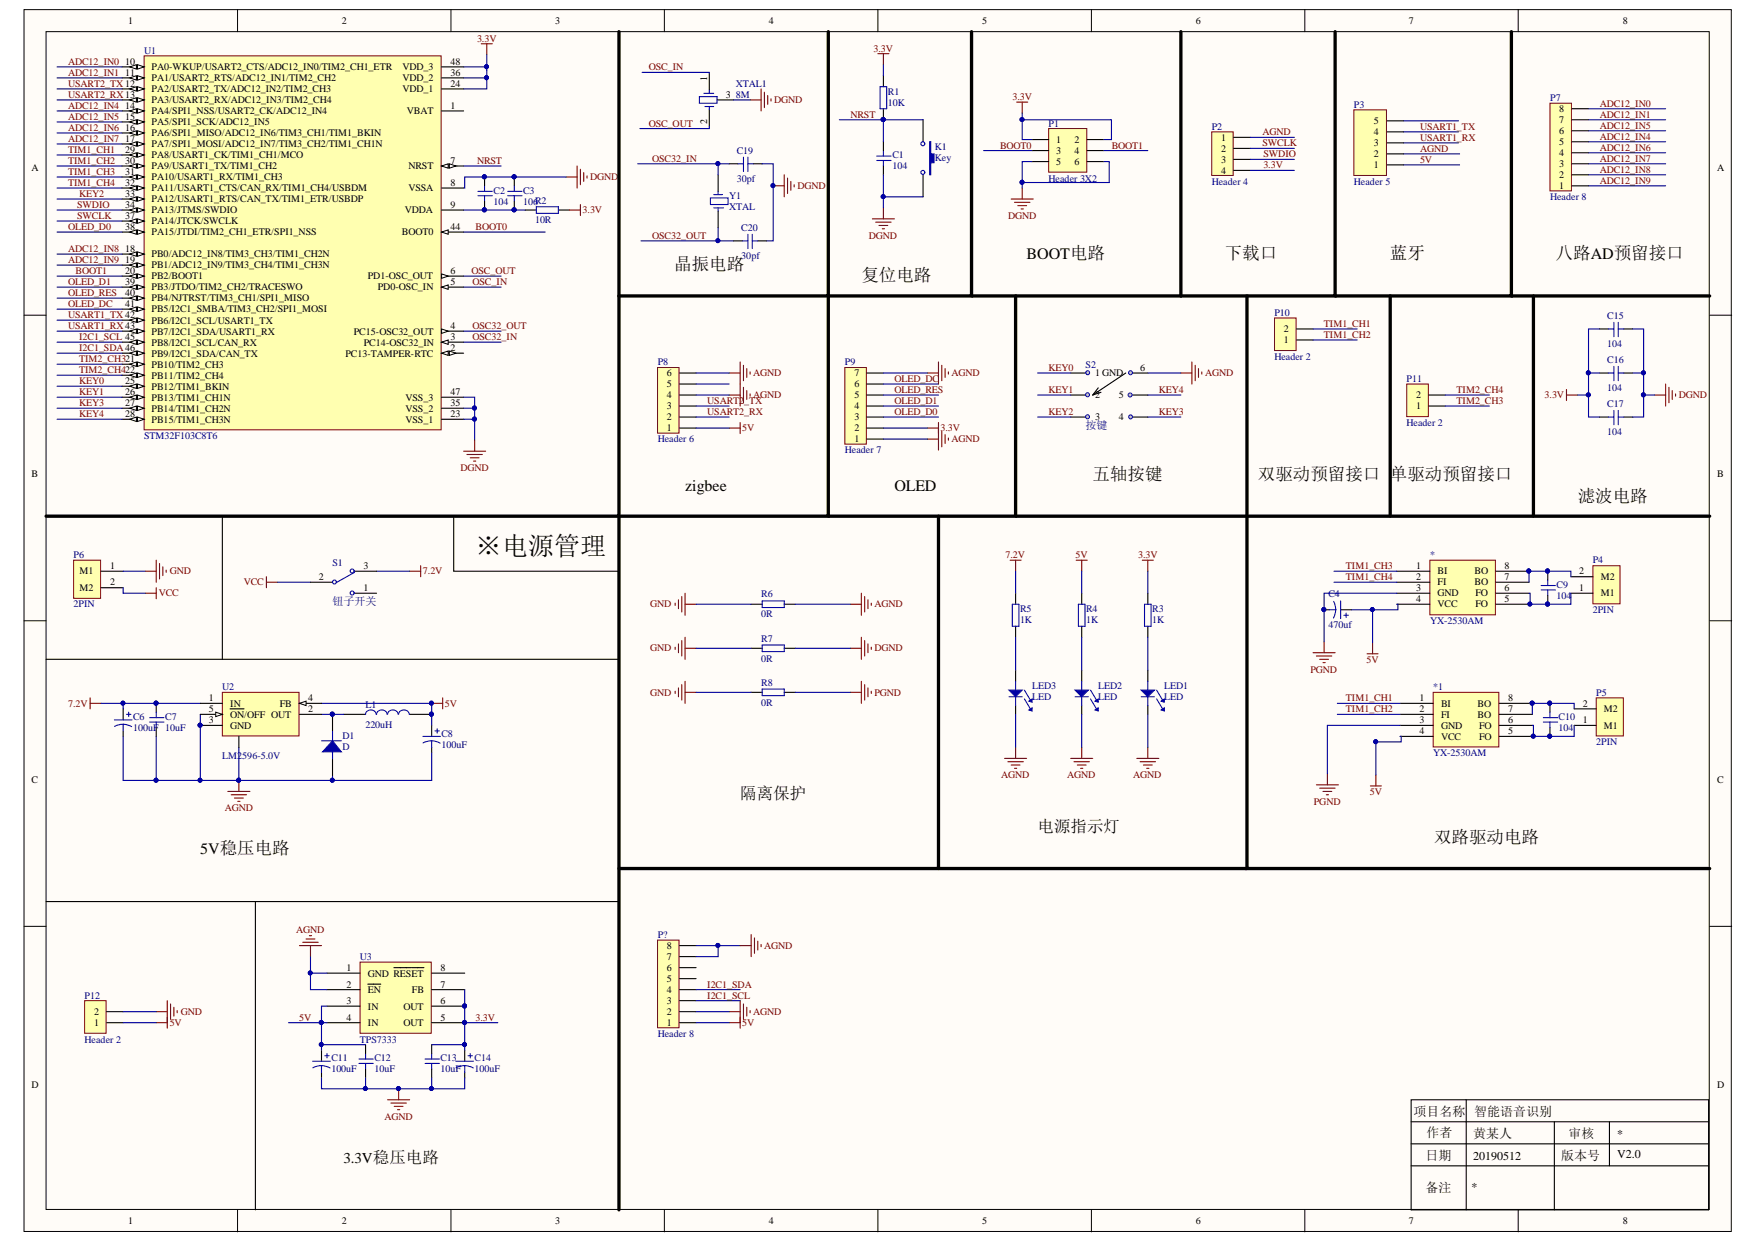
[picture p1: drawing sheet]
<svg xmlns="http://www.w3.org/2000/svg" width="297mm" height="210mm" viewBox="0 0 297 210" stroke-linecap="round" stroke-linejoin="round" font-family="sans-serif">
<defs><g id="words">
<text font-size="4.4" x="80.3" y="93.7">※电源管理</text>
<g font-size="3">
<text x="113.9" y="45.6">晶振电路</text>
<text x="145.5" y="47.5">复位电路</text>
<text x="206.9" y="43.8">下载口</text>
<text x="234.9" y="43.8">蓝牙</text>
<text x="262.8" y="43.8">八路AD预留接口</text>
<text x="184.6" y="81">五轴按键</text>
<text x="212.5" y="81">双驱动预留接口 单驱动预留接口</text>
<text x="266.6" y="84.8">滤波电路</text>
<text x="242.3" y="142.4">双路驱动电路</text>
</g>
<g font-size="2.8">
<text x="125.1" y="134.9">隔离保护</text>
<text x="175.3" y="140.5">电源指示灯</text>
</g>
<g font-size="2.7">
<text x="173.5" y="43.8">BOOT电路</text>
<text x="115.8" y="82.9">zigbee</text>
<text x="151.1" y="82.9">OLED</text>
<text x="33.8" y="144.2">5V稳压电路</text>
</g>
<text font-size="2.5" x="58" y="196.4">3.3V稳压电路</text>
<g font-size="2.2">
<text x="238.8" y="188.4">项目名称</text>
<text x="241" y="192">作者</text>
<text x="249.1" y="188.4">智能语音识别</text>
<text x="240.9" y="195.9">日期</text>
<text x="248.9" y="192.1">黄某人</text>
<text x="263.8" y="195.9">版本号</text>
<text x="265" y="192.1">审核</text>
<text x="240.9" y="201.3">备注</text>
</g>
<g font-size="2">
<text x="248.9" y="195.9">20190512</text>
<text x="273.3" y="192.1">*</text>
<text x="273.3" y="195.5">V2.0</text>
<text x="248.6" y="201.1">*</text>
</g>
<g font-size="1.9" fill="#000080">
<text x="183.4" y="72.5">按键</text>
<text x="56.2" y="102.2">钮子开关</text>
</g>
<g font-size="1.7">
<text x="21.7" y="4.1">1</text>
<text x="57.8" y="4.1">2</text>
<text x="93.8" y="4.1">3</text>
<text x="129.9" y="4.1">4</text>
<text x="165.9" y="4.1">5</text>
<text x="202" y="4.1">6</text>
<text x="238.1" y="4.1">7</text>
<text x="274.2" y="4.1">8</text>
<text x="21.1" y="10.9">10</text>
<text x="25.6" y="11.8">PA0-WKUP/USART2_CTS/ADC12_IN0/TIM2_CH1_ETR</text>
<text x="68" y="11.8">VDD_3</text>
<text x="76.1" y="10.9">48</text>
<text x="21.1" y="12.8">11</text>
<text x="25.6" y="13.7">PA1/USART2_RTS/ADC12_IN1/TIM2_CH2</text>
<text x="25.6" y="15.6">PA2/USART2_TX/ADC12_IN2/TIM2_CH3</text>
<text x="25.6" y="17.4">PA3/USART2_RX/ADC12_IN3/TIM2_CH4</text>
<text x="68" y="15.6">VDD_1</text>
<text x="68" y="13.7">VDD_2</text>
<text x="76.1" y="14.6">24</text>
<text x="76.1" y="12.8">36</text>
<text x="119.5" y="13.7" transform="rotate(-90 119.5 13.7)">1</text>
<text x="122.6" y="16.5">3</text>
<text x="21.1" y="18.3">14</text>
<text x="21.1" y="20.2">15</text>
<text x="21.1" y="22.1">16</text>
<text x="21.1" y="23.9">17</text>
<text x="25.6" y="19.3">PA4/SPI1_NSS/USART2_CK/ADC12_IN4</text>
<text x="25.6" y="21.1">PA5/SPI1_SCK/ADC12_IN5</text>
<text x="25.6" y="23">PA6/SPI1_MISO/ADC12_IN6/TIM3_CH1/TIM1_BKIN</text>
<text x="68.8" y="19.3">VBAT</text>
<text x="76.1" y="18.3">1</text>
<text x="119.5" y="20.9" transform="rotate(-90 119.5 20.9)">2</text>
<text x="206.4" y="23.7">1</text>
<text x="232.1" y="22.8">4</text>
<text x="232.1" y="21">5</text>
<text x="263.4" y="22.6">6</text>
<text x="263.4" y="20.8">7</text>
<text x="263.4" y="18.9">8</text>
<text x="5.3" y="28.9">A</text>
<text x="21.1" y="25.8">29</text>
<text x="21.1" y="27.6">30</text>
<text x="21.1" y="29.5">31</text>
<text x="25.6" y="24.8">PA7/SPI1_MOSI/ADC12_IN7/TIM3_CH2/TIM1_CH1N</text>
<text x="25.6" y="26.7">PA8/USART1_CK/TIM1_CH1/MCO</text>
<text x="25.6" y="28.6">PA9/USART1_TX/TIM1_CH2</text>
<text x="69" y="28.6">NRST</text>
<text x="76.1" y="27.6">7</text>
<text x="178.4" y="24.2">1</text>
<text x="178.4" y="26">3</text>
<text x="178.4" y="27.9">5</text>
<text x="181.6" y="24.2">2</text>
<text x="181.6" y="26">4</text>
<text x="181.6" y="27.9">6</text>
<text x="206.4" y="25.6">2</text>
<text x="206.4" y="27.5">3</text>
<text x="206.4" y="29.3">4</text>
<text x="232.1" y="28.4">1</text>
<text x="232.1" y="26.5">2</text>
<text x="232.1" y="24.7">3</text>
<text x="263.4" y="28.2">3</text>
<text x="263.4" y="26.4">4</text>
<text x="263.4" y="24.5">5</text>
<text x="290.2" y="28.9">A</text>
<text x="21.1" y="31.4">32</text>
<text x="21.1" y="33.2">33</text>
<text x="21.1" y="35.1">34</text>
<text x="25.6" y="30.4">PA10/USART1_RX/TIM1_CH3</text>
<text x="25.6" y="32.3">PA11/USART1_CTS/CAN_RX/TIM1_CH4/USBDM</text>
<text x="25.6" y="34.1">PA12/USART1_RTS/CAN_TX/TIM1_ETR/USBDP</text>
<text x="25.6" y="36">PA13/JTMS/SWDIO</text>
<text x="68.4" y="36">VDDA</text>
<text x="69" y="32.3">VSSA</text>
<text x="76.1" y="31.4">8</text>
<text x="76.1" y="35.1">9</text>
<text x="263.4" y="31.9">1</text>
<text x="263.4" y="30.1">2</text>
<text x="21.1" y="36.9">37</text>
<text x="21.1" y="38.8">38</text>
<text x="25.6" y="37.9">PA14/JTCK/SWCLK</text>
<text x="25.6" y="39.7">PA15/JTDI/TIM2_CH1_ETR/SPI1_NSS</text>
<text x="67.9" y="39.7">BOOT0</text>
<text x="76.1" y="38.8">44</text>
<text x="21.1" y="42.5">18</text>
<text x="21.1" y="44.4">19</text>
<text x="21.1" y="46.2">20</text>
<text x="25.6" y="43.4">PB0/ADC12_IN8/TIM3_CH3/TIM1_CH2N</text>
<text x="25.6" y="45.3">PB1/ADC12_IN9/TIM3_CH4/TIM1_CH3N</text>
<text x="25.6" y="47.2">PB2/BOOT1</text>
<text x="62.2" y="47.2">PD1-OSC_OUT</text>
<text x="76.1" y="46.2">6</text>
<text x="21.1" y="48.1">39</text>
<text x="21.1" y="49.9">40</text>
<text x="21.1" y="51.8">41</text>
<text x="25.6" y="49">PB3/JTDO/TIM2_CH2/TRACESWO</text>
<text x="25.6" y="50.9">PB4/NJTRST/TIM3_CH1/SPI1_MISO</text>
<text x="25.6" y="52.7">PB5/I2C1_SMBA/TIM3_CH2/SPI1_MOSI</text>
<text x="63.9" y="49">PD0-OSC_IN</text>
<text x="76.1" y="48.1">5</text>
<text x="25.6" y="54.7">PB6/I2C1_SCL/USART1_TX</text>
<text x="25.6" y="56.5">PB7/I2C1_SDA/USART1_RX</text>
<text x="25.6" y="58.4">PB8/I2C1_SCL/CAN_RX</text>
<text x="59.8" y="56.5">PC15-OSC32_OUT</text>
<text x="61.5" y="58.4">PC14-OSC32_IN</text>
<text x="76.1" y="59.3">2</text>
<text x="76.1" y="57.5">3</text>
<text x="76.1" y="55.6">4</text>
<text x="216.9" y="58">1</text>
<text x="216.9" y="56.1">2</text>
<text x="21.1" y="64.9">25</text>
<text x="25.6" y="62.1">PB10/TIM2_CH3</text>
<text x="25.6" y="64">PB11/TIM2_CH4</text>
<text x="25.6" y="65.8">PB12/TIM1_BKIN</text>
<text x="25.6" y="60.2">PB9/I2C1_SDA/CAN_TX</text>
<text x="58.4" y="60.2">PC13-TAMPER-RTC</text>
<text x="112.6" y="65.4">5</text>
<text x="112.6" y="63.5">6</text>
<text x="144.4" y="65.4">6</text>
<text x="144.4" y="63.5">7</text>
<text x="185" y="63.5">1 GND</text>
<text x="192.7" y="62.6">6</text>
<text x="21.1" y="66.8">26</text>
<text x="21.1" y="68.6">27</text>
<text x="21.1" y="70.5">28</text>
<text x="25.6" y="67.7">PB13/TIM1_CH1N</text>
<text x="25.6" y="69.5">PB14/TIM1_CH2N</text>
<text x="25.6" y="71.4">PB15/TIM1_CH3N</text>
<text x="68.5" y="71.4">VSS_1</text>
<text x="68.5" y="69.5">VSS_2</text>
<text x="68.5" y="67.7">VSS_3</text>
<text x="76.1" y="70.5">23</text>
<text x="76.1" y="68.6">35</text>
<text x="76.1" y="66.8">47</text>
<text x="112.6" y="71">2</text>
<text x="112.6" y="69.1">3</text>
<text x="112.6" y="67.3">4</text>
<text x="144.4" y="71">3</text>
<text x="144.4" y="69.1">4</text>
<text x="144.4" y="67.3">5</text>
<text x="185" y="67.3">2</text>
<text x="185" y="71">3</text>
<text x="189" y="71">4</text>
<text x="189" y="67.3">5</text>
<text x="239.3" y="69.1">1</text>
<text x="239.3" y="67.3">2</text>
<text x="112.6" y="72.8">1</text>
<text x="144.4" y="74.7">1</text>
<text x="144.4" y="72.8">2</text>
<text x="5.3" y="80.5">B</text>
<text x="290.2" y="80.5">B</text>
<text x="13.4" y="97">M1</text>
<text x="13.4" y="99.8">M2</text>
<text x="18.6" y="96.1">1</text>
<text x="18.6" y="98.9">2</text>
<text x="53.9" y="97.9">2</text>
<text x="61.4" y="96.1">3</text>
<text x="61.4" y="99.8">1</text>
<text x="239.3" y="96.1">1</text>
<text x="239.3" y="97.9">2</text>
<text x="239.3" y="99.8">3</text>
<text x="239.3" y="101.7">4</text>
<text x="242.9" y="97">BI</text>
<text x="242.9" y="98.9">FI</text>
<text x="242.9" y="100.7">GND</text>
<text x="249.1" y="98.9">BO</text>
<text x="249.1" y="97">BO</text>
<text x="249.3" y="100.7">FO</text>
<text x="254.2" y="101.7">5</text>
<text x="254.2" y="99.8">6</text>
<text x="254.2" y="97.9">7</text>
<text x="254.2" y="96.1">8</text>
<text x="266.8" y="99.8">1</text>
<text x="266.8" y="97">2</text>
<text x="270.5" y="100.7">M1</text>
<text x="270.5" y="97.9">M2</text>
<text x="242.9" y="102.6">VCC</text>
<text x="249.3" y="102.6">FO</text>
<text x="35.3" y="118.4">1</text>
<text x="38.9" y="119.3">IN</text>
<text x="47.3" y="119.3">FB</text>
<text x="52.1" y="118.4">4</text>
<text x="239.8" y="118.4">1</text>
<text x="243.5" y="119.3">BI</text>
<text x="249.7" y="119.3">BO</text>
<text x="254.8" y="118.4">8</text>
<text x="267.4" y="119.3">2</text>
<text x="35.3" y="120.2">5</text>
<text x="35.3" y="122.1">3</text>
<text x="38.9" y="121.2">ON/OFF OUT</text>
<text x="38.9" y="123">GND</text>
<text x="52.1" y="120.2">2</text>
<text x="239.8" y="120.2">2</text>
<text x="239.8" y="122.1">3</text>
<text x="239.8" y="124">4</text>
<text x="243.5" y="121.2">FI</text>
<text x="243.5" y="123">GND</text>
<text x="243.5" y="124.9">VCC</text>
<text x="249.7" y="121.2">BO</text>
<text x="249.9" y="124.9">FO</text>
<text x="249.9" y="123">FO</text>
<text x="254.8" y="124">5</text>
<text x="254.8" y="122.1">6</text>
<text x="254.8" y="120.2">7</text>
<text x="267.4" y="122.1">1</text>
<text x="271" y="123">M1</text>
<text x="271" y="120.2">M2</text>
<text x="5.3" y="132.2">C</text>
<text x="290.2" y="132.2">C</text>
<text x="112.6" y="160.3">8</text>
<text x="58.5" y="164">1</text>
<text x="58.5" y="166.8">2</text>
<text x="62.2" y="164.9">GND RESET</text>
<text x="62.2" y="167.7">EN</text>
<text x="69.6" y="167.7">FB</text>
<text x="74.4" y="166.8">7</text>
<text x="74.4" y="164">8</text>
<text x="112.6" y="167.7">4</text>
<text x="112.6" y="165.9">5</text>
<text x="112.6" y="164">6</text>
<text x="112.6" y="162.1">7</text>
<text x="15.9" y="173.3">1</text>
<text x="15.9" y="171.4">2</text>
<text x="58.5" y="169.6">3</text>
<text x="58.5" y="172.4">4</text>
<text x="62.2" y="170.5">IN</text>
<text x="62.2" y="173.3">IN</text>
<text x="68.2" y="173.3">OUT</text>
<text x="68.2" y="170.5">OUT</text>
<text x="74.4" y="172.4">5</text>
<text x="74.4" y="169.6">6</text>
<text x="112.6" y="173.3">1</text>
<text x="112.6" y="171.4">2</text>
<text x="112.6" y="169.6">3</text>
<text x="5.3" y="183.7">D</text>
<text x="290.2" y="183.7">D</text>
<text x="21.7" y="206.8">1</text>
<text x="57.8" y="206.8">2</text>
<text x="93.8" y="206.8">3</text>
<text x="129.9" y="206.8">4</text>
<text x="165.9" y="206.8">5</text>
<text x="202" y="206.8">6</text>
<text x="238.1" y="206.8">7</text>
<text x="274.2" y="206.8">8</text>
</g>
<g font-size="1.7" fill="#800000">
<text x="11.5" y="10.9">ADC12_IN0</text>
<text x="80.6" y="7">3.3V</text>
<text x="109.6" y="11.8">OSC_IN</text>
<text x="147.6" y="8.7">3.3V</text>
<text x="11.5" y="14.6">USART2_TX 12</text>
<text x="11.5" y="16.5">USART2_RX13</text>
<text x="11.5" y="12.8">ADC12_IN1</text>
<text x="130.8" y="17.4">DGND</text>
<text x="171.1" y="16.9">3.3V</text>
<text x="11.5" y="18.3">ADC12_IN4</text>
<text x="11.5" y="20.2">ADC12_IN5</text>
<text x="11.5" y="22.1">ADC12_IN6</text>
<text x="11.5" y="23.9">ADC12_IN7</text>
<text x="109.6" y="21.4">OSC_OUT</text>
<text x="143.7" y="19.9">NRST</text>
<text x="213.3" y="22.8">AGND</text>
<text x="239.9" y="23.7">USART1_RX</text>
<text x="239.9" y="21.9">USART1_TX</text>
<text x="270.3" y="18">ADC12_IN0</text>
<text x="270.3" y="19.9">ADC12_IN1</text>
<text x="270.3" y="23.6">ADC12_IN4</text>
<text x="270.3" y="21.7">ADC12_IN5</text>
<text x="11.5" y="25.8">TIM1_CH1</text>
<text x="11.5" y="27.6">TIM1_CH2</text>
<text x="11.5" y="29.5">TIM1_CH3</text>
<text x="80.6" y="27.6">NRST</text>
<text x="110.2" y="27.3">OSC32_IN</text>
<text x="169" y="25.1">BOOT0</text>
<text x="187.8" y="25.1">BOOT1</text>
<text x="213.3" y="24.7">SWCLK</text>
<text x="213.5" y="28.4">3.3V</text>
<text x="213.5" y="26.5">SWDIO</text>
<text x="239.9" y="27.5">5V</text>
<text x="239.9" y="25.6">AGND</text>
<text x="270.3" y="25.4">ADC12_IN6</text>
<text x="270.3" y="27.3">ADC12_IN7</text>
<text x="270.3" y="29.2">ADC12_IN8</text>
<text x="11.5" y="31.4">TIM1_CH4</text>
<text x="13" y="35.1">SWDIO</text>
<text x="13.4" y="33.2">KEY2</text>
<text x="98.4" y="36">3.3V</text>
<text x="99.7" y="30.4">DGND</text>
<text x="134.7" y="31.9">DGND</text>
<text x="270.3" y="31">ADC12_IN9</text>
<text x="11.5" y="38.8">OLED_D0</text>
<text x="13" y="36.9">SWCLK</text>
<text x="80.3" y="38.8">BOOT0</text>
<text x="110.2" y="40.3">OSC32_OUT</text>
<text x="146.8" y="40.3">DGND</text>
<text x="170.3" y="36.9">DGND</text>
<text x="11.5" y="42.5">ADC12_IN8</text>
<text x="11.5" y="44.4">ADC12_IN9</text>
<text x="12.8" y="46.2">BOOT1</text>
<text x="79.7" y="46.2">OSC_OUT</text>
<text x="11.5" y="53.7">USART1_TX 42</text>
<text x="11.5" y="48.1">OLED_D1</text>
<text x="11.5" y="51.8">OLED_DC</text>
<text x="11.5" y="49.9">OLED_RES</text>
<text x="79.8" y="48.1">OSC_IN</text>
<text x="11.5" y="55.6">USART1_RX43</text>
<text x="13.4" y="59.3">I2C1_SDA46</text>
<text x="13.4" y="57.5">I2C1_SCL 45</text>
<text x="79.8" y="55.6">OSC32_OUT</text>
<text x="79.8" y="57.5">OSC32_IN</text>
<text x="223.7" y="55.2">TIM1_CH1</text>
<text x="223.7" y="57">TIM1_CH2</text>
<text x="13.4" y="61.2">TIM2_CH321</text>
<text x="13.4" y="63">TIM2_CH422</text>
<text x="13.4" y="64.9">KEY0</text>
<text x="127.3" y="63.5">AGND</text>
<text x="151.1" y="64.5">OLED_DC</text>
<text x="160.8" y="63.5">AGND</text>
<text x="177.2" y="62.6">KEY0</text>
<text x="203.6" y="63.5">AGND</text>
<text x="13.4" y="66.8">KEY1</text>
<text x="13.4" y="68.6">KEY3</text>
<text x="13.4" y="70.5">KEY4</text>
<text x="119.5" y="70.1">USART2_RX</text>
<text x="119.5" y="68.2">USART2_TX</text>
<text x="127.3" y="67.3">AGND</text>
<text x="151.1" y="66.3">OLED_RES</text>
<text x="151.1" y="68.2">OLED_D1</text>
<text x="151.1" y="70.1">OLED_D0</text>
<text x="177.2" y="66.3">KEY1</text>
<text x="177.2" y="70.1">KEY2</text>
<text x="195.8" y="70.1">KEY3</text>
<text x="195.8" y="66.3">KEY4</text>
<text x="246.1" y="68.2">TIM2_CH3</text>
<text x="246.1" y="66.3">TIM2_CH4</text>
<text x="261" y="67.3">3.3V</text>
<text x="283.7" y="67.3">DGND</text>
<text x="125.4" y="72.8">5V</text>
<text x="158.9" y="72.8">3.3V</text>
<text x="160.8" y="74.7">AGND</text>
<text x="77.8" y="79.5">DGND</text>
<text x="169.9" y="94.2">7.2V</text>
<text x="181.7" y="94.2">5V</text>
<text x="192.3" y="94.2">3.3V</text>
<text x="26.8" y="100.7">VCC</text>
<text x="28.7" y="97">GND</text>
<text x="41.2" y="98.9">VCC</text>
<text x="71.5" y="97">7.2V</text>
<text x="227.4" y="96.1">TIM1_CH3</text>
<text x="227.4" y="97.9">TIM1_CH4</text>
<text x="109.9" y="102.6">GND</text>
<text x="147.7" y="102.6">AGND</text>
<text x="109.9" y="110">GND</text>
<text x="147.7" y="110">DGND</text>
<text x="221.4" y="113.6">PGND</text>
<text x="230.9" y="111.9">5V</text>
<text x="11.5" y="119.3">7.2V</text>
<text x="75.2" y="119.3">5V</text>
<text x="109.9" y="117.5">GND</text>
<text x="147.7" y="117.5">PGND</text>
<text x="227.4" y="118.4">TIM1_CH1</text>
<text x="227.4" y="120.2">TIM1_CH2</text>
<text x="169.1" y="131.4">AGND</text>
<text x="180.3" y="131.4">AGND</text>
<text x="191.5" y="131.4">AGND</text>
<text x="38" y="137">AGND</text>
<text x="222" y="135.9">PGND</text>
<text x="231.5" y="134.2">5V</text>
<text x="50.1" y="157.5">AGND</text>
<text x="129.1" y="160.3">AGND</text>
<text x="119.5" y="166.8">I2C1_SDA</text>
<text x="28.7" y="173.3">5V</text>
<text x="30.5" y="171.4">GND</text>
<text x="50.6" y="172.4">5V</text>
<text x="80.3" y="172.4">3.3V</text>
<text x="119.5" y="168.7">I2C1_SCL</text>
<text x="125.4" y="173.3">5V</text>
<text x="127.3" y="171.4">AGND</text>
<text x="65" y="189.1">AGND</text>
</g>
<g font-size="1.7" fill="#000080">
<text x="24.4" y="9">U1</text>
<text x="124.3" y="14.6">XTAL1</text>
<text x="124.3" y="16.5">8M</text>
<text x="150" y="16">R1</text>
<text x="150" y="17.8">10K</text>
<text x="261.9" y="17.1">P7</text>
<text x="177.2" y="21.4">P1</text>
<text x="204.7" y="21.9">P2</text>
<text x="228.8" y="18.2">P3</text>
<text x="124.5" y="26">C19</text>
<text x="150.8" y="26.7">C1</text>
<text x="150.8" y="28.6">104</text>
<text x="158" y="25.3">K1</text>
<text x="158" y="27.1">Key</text>
<text x="83.4" y="32.7">C2</text>
<text x="83.4" y="34.6">104</text>
<text x="88.4" y="32.7">C3</text>
<text x="88.4" y="34.6">106R2</text>
<text x="123.2" y="33.6">Y1</text>
<text x="123.2" y="35.5">XTAL</text>
<text x="124.5" y="30.7">30pf</text>
<text x="177.2" y="30.7">Header 3X2</text>
<text x="204.7" y="31.2">Header 4</text>
<text x="228.8" y="31.2">Header 5</text>
<text x="261.9" y="33.8">Header 8</text>
<text x="90.4" y="37.7">10R</text>
<text x="125.3" y="39">C20</text>
<text x="125.3" y="43.7">30pf</text>
<text x="215.3" y="53.3">P10</text>
<text x="271.6" y="53.9">C15</text>
<text x="271.6" y="58.6">104</text>
<text x="111.1" y="61.7">P8</text>
<text x="142.8" y="61.7">P9</text>
<text x="183.4" y="62.1">S2</text>
<text x="215.3" y="60.8">Header 2</text>
<text x="237.6" y="64.5">P11</text>
<text x="271.6" y="61.3">C16</text>
<text x="271.6" y="66">104</text>
<text x="237.6" y="71.9">Header 2</text>
<text x="271.6" y="68.8">C17</text>
<text x="24.4" y="74.2">STM32F103C8T6</text>
<text x="111.1" y="74.7">Header 6</text>
<text x="142.8" y="76.6">Header 7</text>
<text x="271.6" y="73.4">104</text>
<text x="12.4" y="94.2">P6</text>
<text x="56.2" y="95.6">S1</text>
<text x="241.6" y="94.2">*</text>
<text x="269.1" y="95.1">P4</text>
<text x="128.6" y="100.9">R6</text>
<text x="224.5" y="100.9">C4</text>
<text x="263" y="99.3">C9</text>
<text x="263" y="101.1">104</text>
<text x="12.4" y="102.6">2PIN</text>
<text x="128.6" y="104.3">0R</text>
<text x="172.4" y="103.3">R5</text>
<text x="172.4" y="105.2">1K</text>
<text x="183.5" y="103.3">R4</text>
<text x="183.5" y="105.2">1K</text>
<text x="194.7" y="103.3">R3</text>
<text x="194.7" y="105.2">1K</text>
<text x="224.5" y="106.1">470uf</text>
<text x="241.6" y="105.4">YX-2530AM</text>
<text x="269.1" y="103.5">2PIN</text>
<text x="128.6" y="108.4">R7</text>
<text x="128.6" y="111.7">0R</text>
<text x="37.5" y="116.5">U2</text>
<text x="61.7" y="119.6">L1</text>
<text x="128.6" y="115.8">R8</text>
<text x="128.6" y="119.1">0R</text>
<text x="174.4" y="116.4">LED3</text>
<text x="174.4" y="118.2">LED</text>
<text x="185.6" y="116.4">LED2</text>
<text x="185.6" y="118.2">LED</text>
<text x="196.7" y="116.4">LED1</text>
<text x="196.7" y="118.2">LED</text>
<text x="242.1" y="116.5">*1</text>
<text x="269.7" y="117.5">P5</text>
<text x="22.5" y="121.6">C6</text>
<text x="22.5" y="123.5">100uF 10uF</text>
<text x="27.9" y="121.6">C7</text>
<text x="57.8" y="124.7">D1</text>
<text x="61.7" y="122.9">220uH</text>
<text x="74.6" y="124.4">C8</text>
<text x="263.4" y="121.6">C10</text>
<text x="263.4" y="123.5">104</text>
<text x="269.7" y="125.8">2PIN</text>
<text x="37.5" y="128.1">LM2596-5.0V</text>
<text x="57.8" y="126.6">D</text>
<text x="74.6" y="126.2">100uF</text>
<text x="242.1" y="127.7">YX-2530AM</text>
<text x="111.1" y="158.4">P?</text>
<text x="60.8" y="162.1">U3</text>
<text x="14.3" y="168.7">P12</text>
<text x="14.3" y="176.1">Header 2</text>
<text x="56" y="179.2">C11</text>
<text x="60.8" y="176.1">TPS7333</text>
<text x="63.3" y="179.2">C12</text>
<text x="74.4" y="179.2">C13</text>
<text x="80.2" y="179.2">C14</text>
<text x="111.1" y="175.2">Header 8</text>
<text x="56" y="181.1">100uF</text>
<text x="63.3" y="181.1">10uF</text>
<text x="74.4" y="181.1">10uF</text>
<text x="80.2" y="181.1">100uF</text>
</g>
</g></defs>
<g fill="#fffcf8" stroke="#000" stroke-width=".17">
<path d="M4.1 1.6h288.4v206.4h-288.4z"/>
<path d="M7.8 5.3h281v198.9h-281z"/>
</g>
<g fill="none" stroke="#000" stroke-width=".17">
<path d="M40.1 1.6v3.7M76.2 1.6v3.7M112.3 1.6v3.7M148.3 1.6v3.7M184.4 1.6v3.7M220.5 1.6v3.7M256.5 1.6v3.7M4.1 53.2h3.7M288.9 53.2h3.7M4.1 104.8h3.7M288.9 104.8h3.7M4.1 156.4h3.7"/>
<path d="M288.9 156.4h3.7M40.1 204.3v3.7M76.2 204.3v3.7M112.3 204.3v3.7M148.3 204.3v3.7M184.4 204.3v3.7M220.5 204.3v3.7M256.5 204.3v3.7"/>
</g>
<path d="M238.4 185.7h50.3v18.6h-50.3zM238.4 189.4h50.3M238.4 193.2h50.3M238.4 196.9h50.3M247.7 185.7v18.6M262.6 189.4v14.9M271.9 189.4v7.5" fill="none" stroke="#000" stroke-width=".19"/>
<path d="M24.4 9.4h50.1v63.2h-50.1z" fill="#ffffb0" stroke="#800000" stroke-width=".17"/>
<path d="M74.6 18.7h3.7M74.6 59.6h3.7" fill="none" stroke="#000" stroke-width=".19"/>
<path d="M74.6 59.6l1.1-.3v.7z" fill="#fffcf8"/>
<path d="M74.6 59.6l1.1-.3v.7z" fill="none" stroke="#000" stroke-width=".17"/>
<path d="M75.9 59.3l1.1 .3-1.1 .4z" fill="#fffcf8"/>
<path d="M75.9 59.3l1.1 .3-1.1 .4z" fill="none" stroke="#000" stroke-width=".17"/>
<path d="M74.6 57.8h3.7" fill="none" stroke="#000" stroke-width=".19"/>
<path d="M74.6 57.8l1.1-.4v.8z" fill="#fffcf8"/>
<path d="M74.6 57.8l1.1-.4v.8z" fill="none" stroke="#000" stroke-width=".17"/>
<path d="M74.6 55.9h3.7" fill="none" stroke="#000" stroke-width=".19"/>
<path d="M74.6 55.6l1.1 .3-1.1 .4z" fill="#fffcf8"/>
<path d="M74.6 55.6l1.1 .3-1.1 .4z" fill="none" stroke="#000" stroke-width=".17"/>
<path d="M74.6 48.5h3.7" fill="none" stroke="#000" stroke-width=".19"/>
<path d="M74.6 48.5l1.1-.4v.8z" fill="#fffcf8"/>
<path d="M74.6 48.5l1.1-.4v.8z" fill="none" stroke="#000" stroke-width=".17"/>
<path d="M74.6 46.6h3.7" fill="none" stroke="#000" stroke-width=".19"/>
<path d="M74.6 46.3l1.1 .3-1.1 .4z" fill="#fffcf8"/>
<path d="M74.6 46.3l1.1 .3-1.1 .4z" fill="none" stroke="#000" stroke-width=".17"/>
<path d="M74.6 28h3.7" fill="none" stroke="#000" stroke-width=".19"/>
<path d="M74.6 28l1.1-.3v.7z" fill="#fffcf8"/>
<path d="M74.6 28l1.1-.3v.7z" fill="none" stroke="#000" stroke-width=".17"/>
<path d="M75.9 27.7l1.1 .3-1.1 .4z" fill="#fffcf8"/>
<path d="M75.9 27.7l1.1 .3-1.1 .4z" fill="none" stroke="#000" stroke-width=".17"/>
<path d="M20.6 11.3h3.8M74.6 31.8h3.7M74.6 35.5h3.7" fill="none" stroke="#000" stroke-width=".19"/>
<path d="M23.2 10.9l1.2 .4-1.2 .4z" fill="#fffcf8"/>
<path d="M23.2 10.9l1.2 .4-1.2 .4z" fill="none" stroke="#000" stroke-width=".17"/>
<path d="M21.9 11.3l1.1-.4v.8z" fill="#fffcf8"/>
<path d="M21.9 11.3l1.1-.4v.8z" fill="none" stroke="#000" stroke-width=".17"/>
<path d="M20.6 13.2h3.8" fill="none" stroke="#000" stroke-width=".19"/>
<path d="M23.2 12.8l1.2 .4-1.2 .3z" fill="#fffcf8"/>
<path d="M23.2 12.8l1.2 .4-1.2 .3z" fill="none" stroke="#000" stroke-width=".17"/>
<path d="M21.9 13.2l1.1-.4v.7z" fill="#fffcf8"/>
<path d="M21.9 13.2l1.1-.4v.7z" fill="none" stroke="#000" stroke-width=".17"/>
<path d="M20.6 15h3.8" fill="none" stroke="#000" stroke-width=".19"/>
<path d="M23.2 14.6l1.2 .4-1.2 .4z" fill="#fffcf8"/>
<path d="M23.2 14.6l1.2 .4-1.2 .4z" fill="none" stroke="#000" stroke-width=".17"/>
<path d="M21.9 15l1.1-.4v.8z" fill="#fffcf8"/>
<path d="M21.9 15l1.1-.4v.8z" fill="none" stroke="#000" stroke-width=".17"/>
<path d="M20.6 16.9h3.8" fill="none" stroke="#000" stroke-width=".19"/>
<path d="M23.2 16.5l1.2 .4-1.2 .3z" fill="#fffcf8"/>
<path d="M23.2 16.5l1.2 .4-1.2 .3z" fill="none" stroke="#000" stroke-width=".17"/>
<path d="M21.9 16.9l1.1-.4v.7z" fill="#fffcf8"/>
<path d="M21.9 16.9l1.1-.4v.7z" fill="none" stroke="#000" stroke-width=".17"/>
<path d="M20.6 18.7h3.8" fill="none" stroke="#000" stroke-width=".19"/>
<path d="M23.2 18.4l1.2 .3-1.2 .4z" fill="#fffcf8"/>
<path d="M23.2 18.4l1.2 .3-1.2 .4z" fill="none" stroke="#000" stroke-width=".17"/>
<path d="M21.9 18.7l1.1-.3v.7z" fill="#fffcf8"/>
<path d="M21.9 18.7l1.1-.3v.7z" fill="none" stroke="#000" stroke-width=".17"/>
<path d="M20.6 20.6h3.8" fill="none" stroke="#000" stroke-width=".19"/>
<path d="M23.2 20.2l1.2 .4-1.2 .4z" fill="#fffcf8"/>
<path d="M23.2 20.2l1.2 .4-1.2 .4z" fill="none" stroke="#000" stroke-width=".17"/>
<path d="M21.9 20.6l1.1-.4v.8z" fill="#fffcf8"/>
<path d="M21.9 20.6l1.1-.4v.8z" fill="none" stroke="#000" stroke-width=".17"/>
<path d="M20.6 22.5h3.8" fill="none" stroke="#000" stroke-width=".19"/>
<path d="M23.2 22.1l1.2 .4-1.2 .3z" fill="#fffcf8"/>
<path d="M23.2 22.1l1.2 .4-1.2 .3z" fill="none" stroke="#000" stroke-width=".17"/>
<path d="M21.9 22.5l1.1-.4v.7z" fill="#fffcf8"/>
<path d="M21.9 22.5l1.1-.4v.7z" fill="none" stroke="#000" stroke-width=".17"/>
<path d="M20.6 24.3h3.8" fill="none" stroke="#000" stroke-width=".19"/>
<path d="M23.2 23.9l1.2 .4-1.2 .4z" fill="#fffcf8"/>
<path d="M23.2 23.9l1.2 .4-1.2 .4z" fill="none" stroke="#000" stroke-width=".17"/>
<path d="M21.9 24.3l1.1-.4v.8z" fill="#fffcf8"/>
<path d="M21.9 24.3l1.1-.4v.8z" fill="none" stroke="#000" stroke-width=".17"/>
<path d="M20.6 42.9h3.8" fill="none" stroke="#000" stroke-width=".19"/>
<path d="M23.2 42.5l1.2 .4-1.2 .4z" fill="#fffcf8"/>
<path d="M23.2 42.5l1.2 .4-1.2 .4z" fill="none" stroke="#000" stroke-width=".17"/>
<path d="M21.9 42.9l1.1-.4v.8z" fill="#fffcf8"/>
<path d="M21.9 42.9l1.1-.4v.8z" fill="none" stroke="#000" stroke-width=".17"/>
<path d="M20.6 44.8h3.8" fill="none" stroke="#000" stroke-width=".19"/>
<path d="M23.2 44.4l1.2 .4-1.2 .3z" fill="#fffcf8"/>
<path d="M23.2 44.4l1.2 .4-1.2 .3z" fill="none" stroke="#000" stroke-width=".17"/>
<path d="M21.9 44.8l1.1-.4v.7z" fill="#fffcf8"/>
<path d="M21.9 44.8l1.1-.4v.7z" fill="none" stroke="#000" stroke-width=".17"/>
<path d="M20.6 46.6h3.8" fill="none" stroke="#000" stroke-width=".19"/>
<path d="M23.2 46.3l1.2 .3-1.2 .4z" fill="#fffcf8"/>
<path d="M23.2 46.3l1.2 .3-1.2 .4z" fill="none" stroke="#000" stroke-width=".17"/>
<path d="M21.9 46.6l1.1-.3v.7z" fill="#fffcf8"/>
<path d="M21.9 46.6l1.1-.3v.7z" fill="none" stroke="#000" stroke-width=".17"/>
<path d="M20.6 61.5h3.8" fill="none" stroke="#000" stroke-width=".19"/>
<path d="M23.2 61.1l1.2 .4-1.2 .4z" fill="#fffcf8"/>
<path d="M23.2 61.1l1.2 .4-1.2 .4z" fill="none" stroke="#000" stroke-width=".17"/>
<path d="M21.9 61.5l1.1-.4v.8z" fill="#fffcf8"/>
<path d="M21.9 61.5l1.1-.4v.8z" fill="none" stroke="#000" stroke-width=".17"/>
<path d="M20.6 63.4h3.8" fill="none" stroke="#000" stroke-width=".19"/>
<path d="M23.2 63l1.2 .4-1.2 .3z" fill="#fffcf8"/>
<path d="M23.2 63l1.2 .4-1.2 .3z" fill="none" stroke="#000" stroke-width=".17"/>
<path d="M21.9 63.4l1.1-.4v.7z" fill="#fffcf8"/>
<path d="M21.9 63.4l1.1-.4v.7z" fill="none" stroke="#000" stroke-width=".17"/>
<path d="M74.6 15h3.7M20.6 65.2h3.8M74.6 70.8h3.7" fill="none" stroke="#000" stroke-width=".19"/>
<path d="M23.2 64.8l1.2 .4-1.2 .4z" fill="#fffcf8"/>
<path d="M23.2 64.8l1.2 .4-1.2 .4z" fill="none" stroke="#000" stroke-width=".17"/>
<path d="M21.9 65.2l1.1-.4v.8z" fill="#fffcf8"/>
<path d="M21.9 65.2l1.1-.4v.8z" fill="none" stroke="#000" stroke-width=".17"/>
<path d="M20.6 67.1h3.8" fill="none" stroke="#000" stroke-width=".19"/>
<path d="M23.2 66.7l1.2 .4-1.2 .4z" fill="#fffcf8"/>
<path d="M23.2 66.7l1.2 .4-1.2 .4z" fill="none" stroke="#000" stroke-width=".17"/>
<path d="M21.9 67.1l1.1-.4v.8z" fill="#fffcf8"/>
<path d="M21.9 67.1l1.1-.4v.8z" fill="none" stroke="#000" stroke-width=".17"/>
<path d="M20.6 68.9h3.8" fill="none" stroke="#000" stroke-width=".19"/>
<path d="M23.2 68.6l1.2 .3-1.2 .4z" fill="#fffcf8"/>
<path d="M23.2 68.6l1.2 .3-1.2 .4z" fill="none" stroke="#000" stroke-width=".17"/>
<path d="M21.9 68.9l1.1-.3v.7z" fill="#fffcf8"/>
<path d="M21.9 68.9l1.1-.3v.7z" fill="none" stroke="#000" stroke-width=".17"/>
<path d="M20.6 70.8h3.8" fill="none" stroke="#000" stroke-width=".19"/>
<path d="M23.2 70.4l1.2 .4-1.2 .4z" fill="#fffcf8"/>
<path d="M23.2 70.4l1.2 .4-1.2 .4z" fill="none" stroke="#000" stroke-width=".17"/>
<path d="M21.9 70.8l1.1-.4v.8z" fill="#fffcf8"/>
<path d="M21.9 70.8l1.1-.4v.8z" fill="none" stroke="#000" stroke-width=".17"/>
<path d="M20.6 26.2h3.8" fill="none" stroke="#000" stroke-width=".19"/>
<path d="M23.2 25.8l1.2 .4-1.2 .3z" fill="#fffcf8"/>
<path d="M23.2 25.8l1.2 .4-1.2 .3z" fill="none" stroke="#000" stroke-width=".17"/>
<path d="M21.9 26.2l1.1-.4v.7z" fill="#fffcf8"/>
<path d="M21.9 26.2l1.1-.4v.7z" fill="none" stroke="#000" stroke-width=".17"/>
<path d="M20.6 28h3.8" fill="none" stroke="#000" stroke-width=".19"/>
<path d="M23.2 27.7l1.2 .3-1.2 .4z" fill="#fffcf8"/>
<path d="M23.2 27.7l1.2 .3-1.2 .4z" fill="none" stroke="#000" stroke-width=".17"/>
<path d="M21.9 28l1.1-.3v.7z" fill="#fffcf8"/>
<path d="M21.9 28l1.1-.3v.7z" fill="none" stroke="#000" stroke-width=".17"/>
<path d="M20.6 29.9h3.8" fill="none" stroke="#000" stroke-width=".19"/>
<path d="M23.2 29.5l1.2 .4-1.2 .4z" fill="#fffcf8"/>
<path d="M23.2 29.5l1.2 .4-1.2 .4z" fill="none" stroke="#000" stroke-width=".17"/>
<path d="M21.9 29.9l1.1-.4v.8z" fill="#fffcf8"/>
<path d="M21.9 29.9l1.1-.4v.8z" fill="none" stroke="#000" stroke-width=".17"/>
<path d="M20.6 31.8h3.8" fill="none" stroke="#000" stroke-width=".19"/>
<path d="M23.2 31.4l1.2 .4-1.2 .3z" fill="#fffcf8"/>
<path d="M23.2 31.4l1.2 .4-1.2 .3z" fill="none" stroke="#000" stroke-width=".17"/>
<path d="M21.9 31.8l1.1-.4v.7z" fill="#fffcf8"/>
<path d="M21.9 31.8l1.1-.4v.7z" fill="none" stroke="#000" stroke-width=".17"/>
<path d="M20.6 33.6h3.8" fill="none" stroke="#000" stroke-width=".19"/>
<path d="M23.2 33.2l1.2 .4-1.2 .4z" fill="#fffcf8"/>
<path d="M23.2 33.2l1.2 .4-1.2 .4z" fill="none" stroke="#000" stroke-width=".17"/>
<path d="M21.9 33.6l1.1-.4v.8z" fill="#fffcf8"/>
<path d="M21.9 33.6l1.1-.4v.8z" fill="none" stroke="#000" stroke-width=".17"/>
<path d="M20.6 35.5h3.8" fill="none" stroke="#000" stroke-width=".19"/>
<path d="M23.2 35.1l1.2 .4-1.2 .3z" fill="#fffcf8"/>
<path d="M23.2 35.1l1.2 .4-1.2 .3z" fill="none" stroke="#000" stroke-width=".17"/>
<path d="M21.9 35.5l1.1-.4v.7z" fill="#fffcf8"/>
<path d="M21.9 35.5l1.1-.4v.7z" fill="none" stroke="#000" stroke-width=".17"/>
<path d="M74.6 13.2h3.7M20.6 37.3h3.8M74.6 68.9h3.7" fill="none" stroke="#000" stroke-width=".19"/>
<path d="M23.2 37l1.2 .3-1.2 .4z" fill="#fffcf8"/>
<path d="M23.2 37l1.2 .3-1.2 .4z" fill="none" stroke="#000" stroke-width=".17"/>
<path d="M21.9 37.3l1.1-.3v.7z" fill="#fffcf8"/>
<path d="M21.9 37.3l1.1-.3v.7z" fill="none" stroke="#000" stroke-width=".17"/>
<path d="M20.6 39.2h3.8" fill="none" stroke="#000" stroke-width=".19"/>
<path d="M23.2 38.8l1.2 .4-1.2 .4z" fill="#fffcf8"/>
<path d="M23.2 38.8l1.2 .4-1.2 .4z" fill="none" stroke="#000" stroke-width=".17"/>
<path d="M21.9 39.2l1.1-.4v.8z" fill="#fffcf8"/>
<path d="M21.9 39.2l1.1-.4v.8z" fill="none" stroke="#000" stroke-width=".17"/>
<path d="M20.6 48.5h3.8" fill="none" stroke="#000" stroke-width=".19"/>
<path d="M23.2 48.1l1.2 .4-1.2 .4z" fill="#fffcf8"/>
<path d="M23.2 48.1l1.2 .4-1.2 .4z" fill="none" stroke="#000" stroke-width=".17"/>
<path d="M21.9 48.5l1.1-.4v.8z" fill="#fffcf8"/>
<path d="M21.9 48.5l1.1-.4v.8z" fill="none" stroke="#000" stroke-width=".17"/>
<path d="M20.6 50.3h3.8" fill="none" stroke="#000" stroke-width=".19"/>
<path d="M23.2 50l1.2 .3-1.2 .4z" fill="#fffcf8"/>
<path d="M23.2 50l1.2 .3-1.2 .4z" fill="none" stroke="#000" stroke-width=".17"/>
<path d="M21.9 50.3l1.1-.3v.7z" fill="#fffcf8"/>
<path d="M21.9 50.3l1.1-.3v.7z" fill="none" stroke="#000" stroke-width=".17"/>
<path d="M20.6 52.2h3.8" fill="none" stroke="#000" stroke-width=".19"/>
<path d="M23.2 51.8l1.2 .4-1.2 .4z" fill="#fffcf8"/>
<path d="M23.2 51.8l1.2 .4-1.2 .4z" fill="none" stroke="#000" stroke-width=".17"/>
<path d="M21.9 52.2l1.1-.4v.8z" fill="#fffcf8"/>
<path d="M21.9 52.2l1.1-.4v.8z" fill="none" stroke="#000" stroke-width=".17"/>
<path d="M20.6 54.1h3.8" fill="none" stroke="#000" stroke-width=".19"/>
<path d="M23.2 53.7l1.2 .4-1.2 .3z" fill="#fffcf8"/>
<path d="M23.2 53.7l1.2 .4-1.2 .3z" fill="none" stroke="#000" stroke-width=".17"/>
<path d="M21.9 54.1l1.1-.4v.7z" fill="#fffcf8"/>
<path d="M21.9 54.1l1.1-.4v.7z" fill="none" stroke="#000" stroke-width=".17"/>
<path d="M20.6 55.9h3.8" fill="none" stroke="#000" stroke-width=".19"/>
<path d="M23.2 55.6l1.2 .3-1.2 .4z" fill="#fffcf8"/>
<path d="M23.2 55.6l1.2 .3-1.2 .4z" fill="none" stroke="#000" stroke-width=".17"/>
<path d="M21.9 55.9l1.1-.3v.7z" fill="#fffcf8"/>
<path d="M21.9 55.9l1.1-.3v.7z" fill="none" stroke="#000" stroke-width=".17"/>
<path d="M74.6 39.2h3.7" fill="none" stroke="#000" stroke-width=".19"/>
<path d="M74.6 39.2l1.1-.4v.8z" fill="#fffcf8"/>
<path d="M74.6 39.2l1.1-.4v.8z" fill="none" stroke="#000" stroke-width=".17"/>
<path d="M20.6 57.8h3.8" fill="none" stroke="#000" stroke-width=".19"/>
<path d="M23.2 57.4l1.2 .4-1.2 .4z" fill="#fffcf8"/>
<path d="M23.2 57.4l1.2 .4-1.2 .4z" fill="none" stroke="#000" stroke-width=".17"/>
<path d="M21.9 57.8l1.1-.4v.8z" fill="#fffcf8"/>
<path d="M21.9 57.8l1.1-.4v.8z" fill="none" stroke="#000" stroke-width=".17"/>
<path d="M20.6 59.6h3.8" fill="none" stroke="#000" stroke-width=".19"/>
<path d="M23.2 59.3l1.2 .3-1.2 .4z" fill="#fffcf8"/>
<path d="M23.2 59.3l1.2 .3-1.2 .4z" fill="none" stroke="#000" stroke-width=".17"/>
<path d="M21.9 59.6l1.1-.3v.7z" fill="#fffcf8"/>
<path d="M21.9 59.6l1.1-.3v.7z" fill="none" stroke="#000" stroke-width=".17"/>
<path d="M74.6 11.3h3.7M119.8 12.4v2.8M119.8 18.5v2.8M121.2 16.9h2.7M149.3 12.8v1.8M149.3 18.4v1.8M149.3 23.9v1.5M149.3 28v1.5M156 20.2v3.7M156 29.5v3.7M74.6 67.1h3.7" fill="none" stroke="#000" stroke-width=".19"/>
<path d="M118.2 16.3h3v1.1h-3zM118.9 15.8h1.7M119.1 18h1.5M119.8 15.2v.6M119.8 18v.5M148.7 14.6h1.1v3.8h-1.1zM148.1 27.1h2.5M148.1 26.4h2.5M149.3 25.4v1M149.3 27.1v.9" fill="none" stroke="#00f" stroke-width=".19"/>
<path d="M108.5 12.2h11.3v.2M123.9 16.9h2.8M119.8 21.3v.4h-11.7M78.3 46.6h6.4M78.3 48.5h6.4M78.3 55.9h6.4M78.3 57.8h6.4" fill="none" stroke="#000080" stroke-width=".19"/>
<path d="M126.7 16.9h1.9M128.6 15v3.7M129.2 15.6v2.6M129.7 16.1v1.5M130.3 16.7v.4M148.3 9.1h1.9M149.3 9.1v1.8M130.6 31.4h1.9M132.5 29.5v3.7M133.1 30.1v2.6M133.6 30.6v1.5M134.2 31.2v.4" fill="none" stroke="#800000" stroke-width=".19"/>
<g fill="#000080" stroke="#000080" stroke-width=".17">
<circle cx="130.6" cy="31.3" r=".33"/>
<circle cx="149.2" cy="20.2" r=".33"/>
</g>
<path d="M157.1 23.9h.2v2.1h.5v1.5h-.5v2h-.2z" fill-rule="evenodd" fill="#00f"/>
<g fill="none" stroke="#00f" stroke-width=".19">
<path d="M80.8 33.1h2.4M80.8 32.3h2.4M81.9 31.4v.9M81.9 33.1v.9M85.8 33.1h2.4M85.8 32.3h2.4M86.9 31.4v.9M86.9 33.1v.9M90.6 34.9h3.7v1.1h-3.7zM157.1 23.9h.2v2.1h.5v1.5h-.5v2h-.2z"/>
<circle cx="155.9" cy="24.3" r=".33"/>
<circle cx="155.9" cy="29.1" r=".33"/>
</g>
<g fill="none" stroke="#800000" stroke-width=".19">
<path d="M81.3 7.4h1.9M82.2 7.4v1.9M95.6 29.9h1.9M96.2 35.5h1.9M97.5 28v3.8M98.1 28.6v2.6M98.1 34.5v1.9M98.6 29.1v1.5M99.2 29.7v.4M147.4 37h3.7M148 37.5h2.6M148.5 38.1h1.5"/>
<path d="M149.1 38.6h.3M149.3 35.1v1.9M78.3 76.2h3.8M78.9 76.8h2.6M79.5 77.3h1.4M80 77.9h.4M80.2 74.3v1.9"/>
</g>
<path d="M78.3 11.3h3.9v1.9h-3.9M82.2 13.2v1.8h-3.9M82.2 9.3v2M78.3 35.5h10.5M78.3 28h6.4M78.3 39.2h13.8M95.6 29.9h-17.1v1.9h-.2M78.3 67.1h1.9v1.8h-1.9M80.2 68.9v1.9h-1.9M80.2 70.8v3.5" fill="none" stroke="#000080" stroke-width=".19"/>
<g fill="#000080" stroke="#000080" stroke-width=".17">
<circle cx="82.2" cy="11.3" r=".33"/>
<circle cx="82.2" cy="13.1" r=".33"/>
<circle cx="80.2" cy="68.9" r=".33"/>
<circle cx="80.2" cy="70.8" r=".33"/>
<circle cx="81.8" cy="35.4" r=".33"/>
<circle cx="81.8" cy="29.9" r=".33"/>
<circle cx="86.9" cy="35.4" r=".33"/>
<circle cx="86.9" cy="29.9" r=".33"/>
</g>
<path d="M81.9 29.9v1.5M81.9 34v1.5M86.9 29.9v1.5M86.9 34v1.5M88.8 35.5h1.8M94.3 35.5h1.9" fill="none" stroke="#000" stroke-width=".19"/>
<path d="M177.2 21.7h6.4v7.4h-6.4z" fill="#ffffb0" stroke="#800000" stroke-width=".17"/>
<path d="M174.4 23.6h2.8M174.4 25.4h2.8M174.4 27.3h2.8M183.7 23.6h2.8M183.7 25.4h2.8M183.7 27.3h2.8" fill="none" stroke="#000" stroke-width=".19"/>
<path d="M172.7 19.1v4.5h1.7M166.2 25.4h8.2M172.7 20.2h15.1v3.4h-1.3M174.4 27.3h-1.7v4.5M186.5 27.3h.9v3.5h-14.7M186.5 25.4h7.4" fill="none" stroke="#000080" stroke-width=".19"/>
<path d="M171.8 17.2h1.8M172.7 17.2v1.9M170.9 33.6h3.7M171.4 34.2h2.6M172 34.7h1.5M172.5 35.3h.4M172.7 31.8v1.8" fill="none" stroke="#800000" stroke-width=".19"/>
<g fill="#000080" stroke="#000080" stroke-width=".17">
<circle cx="172.7" cy="20.2" r=".33"/>
<circle cx="172.7" cy="30.8" r=".33"/>
</g>
<path d="M204.7 22.3h3.7v7.3h-3.7z" fill="#ffffb0" stroke="#800000" stroke-width=".17"/>
<path d="M208.5 23.2h2.8M208.5 25.1h2.8M208.5 26.9h2.8M208.5 28.8h2.8" fill="none" stroke="#000" stroke-width=".19"/>
<path d="M211.3 23.2h7.4M211.3 25.1h7.4M211.3 26.9h7.4M211.3 28.8h7.4M237.1 20.4h9.3M237.1 22.3h9.3M237.1 24.1h9.3M237.1 26h9.5M237.1 27.8h9.5" fill="none" stroke="#000080" stroke-width=".19"/>
<path d="M241.6 94.6h11.1v9.2h-11.1z" fill="#ffffb0" stroke="#800000" stroke-width=".17"/>
<path d="M236 96.5h5.6M236 98.3h5.6M252.8 96.5h5.5M252.8 98.3h5.5M223.7 103h1M226.5 103h1.9M236 100.2h5.6M236 102h5.6M252.8 100.2h5.5M252.8 102h5.5" fill="none" stroke="#000" stroke-width=".19"/>
<g fill="#000080" stroke="#000080" stroke-width=".17">
<circle cx="258.3" cy="96.4" r=".33"/>
<circle cx="223.7" cy="102.9" r=".33"/>
<circle cx="231.9" cy="102.9" r=".33"/>
</g>
<path d="M221.9 110.2h3.7M222.4 110.8h2.6M223 111.3h1.5M223.5 111.9h.4M223.7 108.4v1.8M231 110.4h1.8M231.9 108.5v1.9" fill="none" stroke="#800000" stroke-width=".19"/>
<path d="M225.4 96.5h10.6M225.4 98.3h10.6M228.4 103h3.5v5.5M236 100.2h-12.3v8.2M236 102h.2v1h-4.3" fill="none" stroke="#000080" stroke-width=".19"/>
<path d="M224.7 103h1.1M225.3 101.6a2.94 2.94 0 0 1 0 2.8M226.5 101.5v3M227.1 103.9h.7M227.4 103.5v.8" fill="none" stroke="#00f" stroke-width=".19"/>
<path d="M269.1 95.5h4.6v6.5h-4.6z" fill="#ffffb0" stroke="#800000" stroke-width=".17"/>
<path d="M265.4 97.4h3.7M265.4 100.2h3.7" fill="none" stroke="#000" stroke-width=".19"/>
<path d="M258.3 100.2h.2v1.8h-.2" fill="none" stroke="#000080" stroke-width=".19"/>
<circle cx="258.5" cy="102" r=".33" fill="#000080" stroke="#000080" stroke-width=".17"/>
<path d="M242.2 116.9h11v9.2h-11z" fill="#ffffb0" stroke="#800000" stroke-width=".17"/>
<path d="M236.6 118.8h5.6M253.3 118.8h5.6M236.6 120.6h5.6M236.6 122.5h5.6M236.6 124.4h5.6M253.3 120.6h5.6M253.3 122.5h5.6M253.3 124.4h5.6" fill="none" stroke="#000" stroke-width=".19"/>
<g fill="#000080" stroke="#000080" stroke-width=".17">
<circle cx="258.9" cy="118.7" r=".33"/>
<circle cx="232.4" cy="125.2" r=".33"/>
</g>
<path d="M222.4 132.5h3.7M223 133.1h2.6M223.5 133.7h1.5M224.1 134.2h.4M224.3 130.7v1.8M231.5 132.7h1.9M232.5 130.9v1.8" fill="none" stroke="#800000" stroke-width=".19"/>
<path d="M226 118.8h10.6M226 120.6h10.6M232.3 125.3h.2v5.6M236.6 122.5h-12.3v8.2M236.6 124.4h.2v.9h-4.3" fill="none" stroke="#000080" stroke-width=".19"/>
<path d="M269.7 117.8h4.6v6.5h-4.6z" fill="#ffffb0" stroke="#800000" stroke-width=".17"/>
<path d="M261.5 96.5v1.4M20.8 119.7v1.9M26.4 118.8v1.5M261.5 100.6v1.4M261.9 118.8v1.5M266 119.7h3.7M20.8 123.4v1M26.4 122.9v1.5M261.9 122.9v1.5M266 122.5h3.7" fill="none" stroke="#000" stroke-width=".19"/>
<g fill="none" stroke="#00f" stroke-width=".19">
<path d="M260.4 99.6h2.4M260.4 98.9h2.4M261.5 97.9v1M261.5 99.6v1M19.3 121.6h3M20.8 122.3l.8 .1 .6 .3M20.8 122.3l-.7 .1-.7 .3M20.8 122.3v1.1M21.4 120.6h.7M21.7 120.3v.7M25.3 121.9h2.4M25.3 121.2h2.4"/>
<path d="M26.4 120.3v.9M26.4 121.9v1M260.8 121.9h2.4M260.8 121.2h2.4M261.9 120.3v.9M261.9 121.9v1"/>
</g>
<g fill="#000080" stroke="#000080" stroke-width=".17">
<circle cx="261.5" cy="102" r=".33"/>
<circle cx="261.5" cy="96.4" r=".33"/>
<circle cx="258.5" cy="102" r=".33"/>
<circle cx="258.3" cy="96.4" r=".33"/>
<circle cx="261.8" cy="124.3" r=".33"/>
<circle cx="261.8" cy="118.7" r=".33"/>
<circle cx="258.9" cy="118.7" r=".33"/>
<circle cx="259.1" cy="124.3" r=".33"/>
<circle cx="26.4" cy="118.7" r=".33"/>
<circle cx="20.8" cy="118.7" r=".33"/>
<circle cx="26.4" cy="131.8" r=".33"/>
<circle cx="33.8" cy="131.8" r=".33"/>
<circle cx="40.3" cy="131.8" r=".33"/>
<circle cx="33.8" cy="122.5" r=".33"/>
</g>
<path d="M265.4 97.4v-.9h-7.1v1.8M17.1 118.8h16.7M20.8 118.8v.9M265.4 100.2v1.8h-6.9M266 119.7v-.9h-7.1v1.8M20.8 124.4v7.4h19.6v-5.6M26.4 124.4v7.4M33.8 120.6v11.2M258.9 122.5h.2v1.9M266 122.5v1.9h-7.1" fill="none" stroke="#000080" stroke-width=".19"/>
<path d="M15.2 117.8v1.9M15.2 118.8h1.9M38.5 133.7h3.7M39.1 134.2h2.6M39.6 134.8h1.5M40.2 135.3h.3M40.4 131.8v1.9" fill="none" stroke="#800000" stroke-width=".19"/>
<path d="M56.2 125.1l1.5 1.9h-3.2z" fill="#00f"/>
<g fill="none" stroke="#00f" stroke-width=".19">
<path d="M54.3 125.1h3.4M56.2 125.1l1.5 1.9h-3.2zM56.2 123.4v1.7M56.2 127v1.3M63.6 120.6a.91 .91 0 0 0-.9-.7 .91 .91 0 0 0-.9 .7M65.4 120.6a.89 .89 0 0 0-.9-.7 .89 .89 0 0 0-.9 .7M67.3 120.6a.89 .89 0 0 0-.9-.7 .89 .89 0 0 0-.9 .7M69.1 120.6a.91 .91 0 0 0-.9-.7 .91 .91 0 0 0-.8 .7M71.4 124.4h3M72.9 125.1l.8 .1 .7 .3M72.9 125.1l-.7 .1-.7 .3M72.9 125.1v1.1"/>
<path d="M73.5 123.4h.7M73.9 123.1v.7"/>
</g>
<path d="M56.2 120.6v2.8M56.2 128.3v2.7M58 120.6h3.8M69.2 120.6h3.7M72.9 122.5v1.9M72.9 126.2v.9" fill="none" stroke="#000" stroke-width=".19"/>
<g fill="#000080" stroke="#000080" stroke-width=".17">
<circle cx="56.1" cy="120.6" r=".33"/>
<circle cx="72.9" cy="120.6" r=".33"/>
<circle cx="40.3" cy="131.8" r=".33"/>
<circle cx="56.1" cy="131.8" r=".33"/>
<circle cx="72.9" cy="118.7" r=".33"/>
</g>
<path d="M54.3 118.8h18.6v3.7M54.3 120.6h3.7M56.2 131v.8h-15.8M72.9 127.1v4.7h-16.7" fill="none" stroke="#000080" stroke-width=".19"/>
<path d="M72.9 118.8h1.9M74.8 117.8v1.9" fill="none" stroke="#800000" stroke-width=".19"/>
<path d="M60.8 162.5h12.1v12h-12.1z" fill="#ffffb0" stroke="#800000" stroke-width=".17"/>
<path d="M55.3 164.3h5.5M55.3 167.1h5.5M55.3 169.9h5.5M55.3 172.7h5.5M62.1 166.2h2.2M66.6 163.4h2.9M69.6 163.4h2M72.9 164.3h5.6M72.9 167.1h5.6M72.9 169.9h5.6M72.9 172.7h5.6" fill="none" stroke="#000" stroke-width=".19"/>
<g fill="#000080" stroke="#000080" stroke-width=".17">
<circle cx="78.5" cy="172.7" r=".33"/>
<circle cx="78.5" cy="169.9" r=".33"/>
</g>
<path d="M12.4 94.6h4.6v6.4h-4.6z" fill="#ffffb0" stroke="#800000" stroke-width=".17"/>
<path d="M17.1 96.5h3.7M17.1 99.2h3.7M54.3 177.3v1.9M61.8 176.4v1.5M72.9 176.4v1.5M78.5 177.3v1.9M54.3 181.1v.9M61.8 180.5v1.5M72.9 180.5v1.5M78.5 181.1v.9" fill="none" stroke="#000" stroke-width=".19"/>
<g fill="none" stroke="#800000" stroke-width=".19">
<path d="M24.5 96.5h1.9M26.4 94.6v3.7M26.4 99.2v1.9M27 95.2v2.6M27.5 95.7v1.5M28.1 96.3v.3M45 97.4v1.8M45 98.3h1.9M69.2 96.5h1.9M71.1 95.5v1.9M24.5 100.2h1.9M50.6 159.7h3.7"/>
<path d="M51.2 159.1h2.6M51.7 158.6h1.5M52.3 158h.3M52.5 159.7v1.8M65.5 185.7h3.7M66 186.3h2.7M66.6 186.8h1.5M67.2 187.4h.3M67.4 183.9v1.8"/>
</g>
<g fill="none" stroke="#000080" stroke-width=".19">
<path d="M20.8 99.2v1h3.7M20.8 96.5h3.7M46.9 98.3h5.6M63.6 96.5h5.6M48.7 172.7h6.6M52.5 161.5v2.8h2.8M52.5 164.3v2.8h2.8M54.3 176.4h7.5M55.3 169.9h-1v7.4M72.9 176.4h5.6M78.5 167.1v10.2M78.5 172.7h5.6"/>
<path d="M54.3 182v1.9h7.5v-1.9M72.9 182v1.9h-11.1M78.5 182v1.9h-5.6"/>
</g>
<g fill="#000080" stroke="#000080" stroke-width=".17">
<circle cx="52.4" cy="164.3" r=".33"/>
<circle cx="54.3" cy="172.7" r=".33"/>
<circle cx="54.3" cy="176.4" r=".33"/>
<circle cx="61.7" cy="183.8" r=".33"/>
<circle cx="72.9" cy="183.8" r=".33"/>
<circle cx="67.3" cy="183.8" r=".33"/>
<circle cx="78.5" cy="176.4" r=".33"/>
<circle cx="78.5" cy="172.7" r=".33"/>
<circle cx="78.5" cy="169.9" r=".33"/>
</g>
<g fill="none" stroke="#00f" stroke-width=".19">
<path d="M52.8 179.2h3M54.3 180l.8 .1 .7 .2M54.3 180h-.7l-.7 .3M54.3 180v1.1M54.9 178.3h.7M55.3 177.9v.8M60.7 179.6h2.4M60.7 178.8h2.4M61.8 177.9v.9M61.8 179.6v.9M71.8 179.6h2.4M71.8 178.8h2.4"/>
<path d="M72.9 177.9v.9M72.9 179.6v.9M77 179.2h3M78.5 180l.8 .1 .7 .2M78.5 180h-.7l-.7 .3M78.5 180v1.1M79.1 178.3h.7M79.5 177.9v.8"/>
</g>
<path d="M111.1 62.1h3.6v11h-3.6z" fill="#ffffb0" stroke="#800000" stroke-width=".17"/>
<path d="M114.8 72.3h2.8M114.8 70.4h2.8M114.8 68.6h2.8M114.8 66.7h2.8M114.8 64.8h2.8M114.8 63h2.8" fill="none" stroke="#000" stroke-width=".19"/>
<path d="M123.2 72.3h1.9M125.1 71.4v1.8" fill="none" stroke="#800000" stroke-width=".19"/>
<g fill="none" stroke="#000080" stroke-width=".19">
<path d="M9.6 16.9h11M9.6 15h11M9.6 18.7h11M9.6 13.2h11M9.6 11.3h11M9.6 31.8h11M9.6 29.9h11M9.6 28h11M9.6 26.2h11M9.6 20.6h11M9.6 22.5h11M9.6 24.3h11"/>
<path d="M9.6 33.6h11M9.6 54.1h11M9.6 55.9h11M9.6 57.8h11M9.6 59.6h11M9.6 42.9h11M9.6 44.8h11M9.6 63.4h11M9.6 61.5h11M9.6 65.2h11M9.6 67.1h11M9.6 68.9h11"/>
<path d="M9.6 70.8h11"/>
</g>
<path d="M261.9 17.4h3.6v14.8h-3.6z" fill="#ffffb0" stroke="#800000" stroke-width=".17"/>
<g fill="none" stroke="#000" stroke-width=".19">
<path d="M265.6 18.4h2.8M265.6 31.4h2.8M265.6 29.5h2.8M265.6 27.7h2.8M265.6 25.8h2.8M265.6 23.9h2.8M265.6 22.1h2.8M265.6 20.2h2.8M180.9 63h2.8M180.9 66.7h2.8M180.9 70.4h2.8M191.1 63h2.8"/>
<path d="M191.1 66.7h2.8M191.1 70.4h2.8"/>
</g>
<g fill="none" stroke="#000080" stroke-width=".19">
<path d="M149.3 10.9v1.9M268.4 18.4h13M141.8 20.2h14.2M149.3 29.5v3.7h6.7M149.3 20.2v3.7M149.3 33.2v1.9M268.4 20.2h13M268.4 22.1h13M268.4 23.9h13M268.4 25.8h13M268.4 27.7h13M268.4 29.5h13"/>
<path d="M268.4 31.4h13M117.6 68.6h5.6M117.6 72.3h5.6M117.6 63h5.6M117.6 64.8h5.6M117.6 66.7h5.6"/>
</g>
<path d="M104.6 5.3v44.7M140 5.3v44.7h-35.4M164.2 5.3v44.7h-24.2v37.2h-35.4M199.5 5.3v44.7M225.6 5.3v44.7h-26.1M255.4 5.3v44.7h-29.8M104.6 50v37.2h-96.8M164.2 50h35.3M255.4 50h33.5" fill="none" stroke="#000" stroke-width=".56"/>
<g fill="#000080" stroke="#000080" stroke-width=".17">
<circle cx="149.2" cy="20.2" r=".33"/>
<circle cx="149.2" cy="33.2" r=".33"/>
</g>
<path d="M123.2 66.7h1.9M123.2 63h1.9M125.1 61.1v7.5M125.6 61.7v2.6M125.6 65.4v2.6M126.2 62.2v1.5M126.2 66v1.5M126.7 62.8v.4M126.7 66.5v.4" fill="none" stroke="#800000" stroke-width=".19"/>
<g fill="#c0c0c0" stroke="#00f" stroke-width=".17">
<circle cx="190.9" cy="66.7" r=".34"/>
<circle cx="191" cy="62.9" r=".34"/>
<circle cx="183.8" cy="62.9" r=".34"/>
<circle cx="183.8" cy="66.7" r=".34"/>
<circle cx="183.8" cy="70.4" r=".34"/>
<circle cx="191" cy="70.4" r=".34"/>
</g>
<path d="M185.6 65.5l-1 1.2M186 66.2l-1.4 .5M190.2 63l-5.6 3.7" fill="none" stroke="#000" stroke-width=".19"/>
<path d="M142.7 62.1h3.7v12.9h-3.7z" fill="#ffffb0" stroke="#800000" stroke-width=".17"/>
<path d="M146.5 74.1h2.8M146.5 72.3h2.8M146.5 70.4h2.8M146.5 68.6h2.8M146.5 66.7h2.8M146.5 64.8h2.8M146.5 63h2.8" fill="none" stroke="#000" stroke-width=".19"/>
<g fill="none" stroke="#800000" stroke-width=".19">
<path d="M156.7 74.1h1.9M156.7 72.3h1.9M156.7 63h1.9M158.6 61.1v3.7M158.6 71.4v4.6M159.1 61.7v2.6M159.1 72.8v2.6M159.7 62.2v1.5M159.7 73.4v1.5M160.2 62.8v.4M160.2 74v.3M199.5 63h1.9"/>
<path d="M201.4 61.1v3.7M201.9 61.7v2.6M202.5 62.2v1.5M203.1 62.8v.4"/>
</g>
<g fill="none" stroke="#000080" stroke-width=".19">
<path d="M9.6 39.2h11M9.6 35.5h11M9.6 37.3h11M9.6 48.5h11M9.6 50.3h11M9.6 52.2h11M9.6 46.6h11M149.3 74.1h7.4M149.3 72.3h7.4M149.3 70.4h9.3M149.3 68.6h9.3M149.3 66.7h9.3"/>
<path d="M149.3 64.8h9.3M149.3 63h7.4M175.3 70.4h5.6M175.3 66.7h5.6M175.3 63h5.6M193.9 70.4h5.6M193.9 66.7h5.6M193.9 63h5.6"/>
</g>
<path d="M171.6 50v37.2h-31.6M210.7 50v96.7h78.2M171.6 87.2h117.3" fill="none" stroke="#000" stroke-width=".56"/>
<path d="M237.7 64.8h3.6v5.6h-3.6z" fill="#ffffb0" stroke="#800000" stroke-width=".17"/>
<path d="M241.4 68.6h2.8M241.4 66.7h2.8" fill="none" stroke="#000" stroke-width=".19"/>
<path d="M244.2 66.7h7.4M244.2 68.6h7.4" fill="none" stroke="#000080" stroke-width=".19"/>
<path d="M234.9 50v37.2" fill="none" stroke="#000" stroke-width=".56"/>
<path d="M14.3 169h3.6v5.5h-3.6z" fill="#ffffb0" stroke="#800000" stroke-width=".17"/>
<path d="M37.6 87.2v24.1M76.7 87.2v9.3h27.9M7.8 111.3h96.8M7.8 152.2h96.8M43.2 152.2v52.1M18 172.7h2.8M18 170.8h2.8" fill="none" stroke="#000" stroke-width=".19"/>
<path d="M26.4 172.7h1.9M26.4 170.8h1.9M28.3 169v4.6M28.8 169.5v2.6M29.4 170.1v1.5M29.9 170.7v.3" fill="none" stroke="#800000" stroke-width=".19"/>
<path d="M20.8 170.8h5.6M20.8 172.7h5.6" fill="none" stroke="#000080" stroke-width=".19"/>
<path d="M104.6 87.2v117.1" fill="none" stroke="#000" stroke-width=".56"/>
<path d="M192.8 117.7h2.3" fill="none" stroke="#00f" stroke-width=".19"/>
<path d="M192.8 116.5h2.3l-1.2 1.2z" fill="#00f"/>
<path d="M192.8 116.5h2.3l-1.2 1.2zM193.9 115.1v1.4M193.9 117.7v1.4M195.4 116.5l1.1 1.9" fill="none" stroke="#00f" stroke-width=".19"/>
<path d="M193.9 113.2v1.9M193.9 119.1v1.5" fill="none" stroke="#000" stroke-width=".19"/>
<path d="M196.2 118.4l.5-.4v.6z" fill="#00f"/>
<path d="M196.2 118.4l.5-.4v.6z" fill="none" stroke="#00f" stroke-width=".17"/>
<path d="M195.4 118l1.1 1.9" fill="none" stroke="#00f" stroke-width=".19"/>
<path d="M196.2 119.9l.5-.4v.6z" fill="#00f"/>
<path d="M196.2 119.9l.5-.4v.6z" fill="none" stroke="#00f" stroke-width=".17"/>
<path d="M171.6 100.2v1.8M171.6 105.8v1.8M182.8 100.2v1.8M182.8 105.8v1.8M193.9 100.2v1.8M193.9 105.8v1.8" fill="none" stroke="#000" stroke-width=".19"/>
<path d="M171 102h1.2v3.8h-1.2zM181.7 117.7h2.2M182.2 102h1.1v3.8h-1.1zM193.4 102h1.1v3.8h-1.1z" fill="none" stroke="#00f" stroke-width=".19"/>
<path d="M181.7 116.5h2.2l-1.1 1.2z" fill="#00f"/>
<path d="M181.7 116.5h2.2l-1.1 1.2zM182.8 115.1v1.4M182.8 117.7v1.4M184.3 116.5l1.1 1.9" fill="none" stroke="#00f" stroke-width=".19"/>
<path d="M182.8 113.2v1.9M182.8 119.1v1.5" fill="none" stroke="#000" stroke-width=".19"/>
<path d="M185 118.4l.6-.4v.6z" fill="#00f"/>
<path d="M185 118.4l.6-.4v.6z" fill="none" stroke="#00f" stroke-width=".17"/>
<path d="M184.3 118l1.1 1.9" fill="none" stroke="#00f" stroke-width=".19"/>
<path d="M185 119.9l.6-.4v.6z" fill="#00f"/>
<path d="M185 119.9l.6-.4v.6z" fill="none" stroke="#00f" stroke-width=".17"/>
<path d="M170.5 117.7h2.2" fill="none" stroke="#00f" stroke-width=".19"/>
<path d="M170.5 116.5h2.2l-1.1 1.2z" fill="#00f"/>
<path d="M170.5 116.5h2.2l-1.1 1.2zM171.6 115.1v1.4M171.6 117.7v1.4M173.1 116.5l1.1 1.9" fill="none" stroke="#00f" stroke-width=".19"/>
<path d="M171.6 113.2v1.9M171.6 119.1v1.5" fill="none" stroke="#000" stroke-width=".19"/>
<path d="M173.8 118.4l.6-.4v.6z" fill="#00f"/>
<path d="M173.8 118.4l.6-.4v.6z" fill="none" stroke="#00f" stroke-width=".17"/>
<path d="M173.1 118l1.1 1.9" fill="none" stroke="#00f" stroke-width=".19"/>
<path d="M173.8 119.9l.6-.4v.6z" fill="#00f"/>
<path d="M173.8 119.9l.6-.4v.6z" fill="none" stroke="#00f" stroke-width=".17"/>
<g fill="none" stroke="#800000" stroke-width=".19">
<path d="M170.7 94.6h1.8M171.6 94.6v1.9M181.8 94.6h1.9M182.8 94.6v1.9M193 94.6h1.9M193.9 94.6v1.9M114.1 101.9v.3M114.1 109.3v.4M114.1 116.7v.4M114.6 101.3v1.5M114.6 108.7v1.5M114.6 116.2v1.5"/>
<path d="M115.2 100.7v2.6M115.2 108.2v2.6M115.2 115.6v2.6M115.8 100.2v3.7M115.8 107.6v3.7M115.8 115.1v3.7M115.8 102h1.8M115.8 109.5h1.8M115.8 116.9h1.8M143.7 102h1.8M143.7 109.5h1.8M143.7 116.9h1.8"/>
<path d="M145.5 100.2v3.7M145.5 107.6v3.7M145.5 115.1v3.7M146.1 100.7v2.6M146.1 108.2v2.6M146.1 115.6v2.6M146.7 101.3v1.5M146.7 108.7v1.5M146.7 116.2v1.5M147.2 101.9v.3M147.2 109.3v.4M147.2 116.7v.4"/>
<path d="M169.7 128.1h3.8M170.3 128.6h2.6M170.9 129.2h1.4M171.4 129.7h.4M171.6 126.2v1.9M180.9 128.1h3.7M181.5 128.6h2.6M182 129.2h1.5M182.6 129.7h.4M182.8 126.2v1.9M192.1 128.1h3.7M192.6 128.6h2.6"/>
<path d="M193.2 129.2h1.5M193.8 129.7h.3M193.9 126.2v1.9"/>
</g>
<path d="M126.9 116.9h1.9M126.9 109.5h1.9M126.9 102h1.9M132.5 116.9h1.9M132.5 109.5h1.9M132.5 102h1.9" fill="none" stroke="#000" stroke-width=".19"/>
<path d="M128.8 116.4h3.7v1.1h-3.7zM128.8 101.5h3.7v1.1h-3.7zM128.8 108.9h3.7v1.1h-3.7z" fill="none" stroke="#00f" stroke-width=".19"/>
<g fill="none" stroke="#000080" stroke-width=".19">
<path d="M171.6 96.5v3.7M182.8 96.5v3.7M193.9 96.5v3.7M117.6 102h9.3M117.6 109.5h9.3M117.6 116.9h9.3M134.4 102h9.3M134.4 109.5h9.3M134.4 116.9h9.3M171.6 107.6v5.6M182.8 107.6v5.6M193.9 107.6v5.6"/>
<path d="M171.6 120.6v5.6M182.8 120.6v5.6M193.9 120.6v5.6"/>
</g>
<path d="M158.6 87.2v59.5M104.6 146.7h106.1" fill="none" stroke="#000" stroke-width=".56"/>
<path d="M37.6 116.9h12.9v7.4h-12.9z" fill="#ffffb0" stroke="#800000" stroke-width=".17"/>
<path d="M50.6 118.8h3.7" fill="none" stroke="#000" stroke-width=".19"/>
<path d="M50.6 118.8l1.1-.4v.7z" fill="#fffcf8"/>
<path d="M50.6 118.8l1.1-.4v.7z" fill="none" stroke="#000" stroke-width=".17"/>
<path d="M33.8 120.6h3.8" fill="none" stroke="#000" stroke-width=".19"/>
<path d="M36.5 120.3l1.1 .3-1.1 .4z" fill="#fffcf8"/>
<path d="M36.5 120.3l1.1 .3-1.1 .4z" fill="none" stroke="#000" stroke-width=".17"/>
<g fill="none" stroke="#000" stroke-width=".19">
<path d="M121.3 29.5v2.8M121.3 35.7v2.7M123.2 27.7h1.5M127.3 27.7h1.5M123.9 40.7h1.5M128 40.7h1.5M270.3 55.6h1.5M274.4 55.6h1.4M270.3 63h1.5M270.3 70.4h1.5M274.4 63h1.4M274.4 70.4h1.4"/>
<path d="M52.5 98.3h3.7M59.9 96.5h3.7M33.8 118.8h3.8M38.9 119.7h1.1M40 119.7h1.2M59.9 100.2h3.7M33.8 122.5h3.8M40.4 124.4v1.8M50.6 120.6h3.7"/>
</g>
<g fill="#000080" stroke="#000080" stroke-width=".17">
<circle cx="33.8" cy="122.5" r=".33"/>
<circle cx="268.4" cy="63" r=".33"/>
<circle cx="268.4" cy="66.7" r=".33"/>
<circle cx="277.7" cy="63" r=".33"/>
<circle cx="277.7" cy="66.7" r=".33"/>
<circle cx="121.3" cy="27.6" r=".33"/>
<circle cx="121.3" cy="40.6" r=".33"/>
<circle cx="130.6" cy="31.3" r=".33"/>
</g>
<g fill="none" stroke="#00f" stroke-width=".19">
<path d="M120 33.4h3v1.1h-3zM120.6 35.1h1.7M120.6 32.9h1.5M121.3 32.3v.6M121.3 35.1v.6M124.7 27.7h.9M125.6 26.5v2.5M126.4 26.5v2.5M126.4 39.6v2.4M126.4 27.7h.9M127.1 39.6v2.4M125.4 40.7h1"/>
<path d="M127.1 40.7h.9M271.8 55.6h.9M272.7 54.4v2.5M273.4 54.4v2.5M273.4 55.6h1M271.8 63h.9M271.8 70.4h.9M272.7 61.9v2.4M272.7 69.3v2.4M273.4 61.9v2.4M273.4 69.3v2.4M273.4 63h1"/>
<path d="M273.4 70.4h1M59.9 96.6l-3 1.7"/>
<circle cx="56.5" cy="98.3" r=".33"/>
<circle cx="59.5" cy="96.4" r=".33"/>
<circle cx="59.5" cy="100.1" r=".33"/>
</g>
<path d="M259.1 50v37.2" fill="none" stroke="#000" stroke-width=".56"/>
<path d="M264.7 66.7h1.8M264.7 65.8v1.8M279.6 66.7h1.8M281.4 64.8v3.8M282 65.4v2.6M282.5 66v1.5M283.1 66.5v.4" fill="none" stroke="#800000" stroke-width=".19"/>
<path d="M107.7 27.7h15.5M121.3 27.7v1.8M121.3 38.4v2.3M128.8 27.7h1.8v13h-1.1M108.3 40.7h15.6M270.3 55.6h-1.9v7.4h1.9M275.8 55.6h1.9v7.4M268.4 63v3.7h-1.9M268.4 66.7v3.7h1.9M275.8 63h1.9v3.7M279.6 66.7h-1.9v3.7h-1.9" fill="none" stroke="#000080" stroke-width=".19"/>
<path d="M228.8 18.5h5.5v11.1h-5.5z" fill="#ffffb0" stroke="#800000" stroke-width=".17"/>
<path d="M234.3 27.8h2.8M234.3 26h2.8M234.3 24.1h2.8M234.3 22.3h2.8M234.3 20.4h2.8" fill="none" stroke="#000" stroke-width=".19"/>
<path d="M215.3 53.7h3.7v5.5h-3.7z" fill="#ffffb0" stroke="#800000" stroke-width=".17"/>
<path d="M219.1 57.4h2.8M219.1 55.6h2.8" fill="none" stroke="#000" stroke-width=".19"/>
<path d="M221.9 55.6h7.4M221.9 57.4h7.4M117.6 70.4h5.6" fill="none" stroke="#000080" stroke-width=".19"/>
<path d="M111.1 158.8h3.6v14.8h-3.6z" fill="#ffffb0" stroke="#800000" stroke-width=".17"/>
<path d="M114.8 159.7h2.8M114.8 172.7h2.8M114.8 170.8h2.8M114.8 169h2.8M114.8 167.1h2.8M114.8 165.3h2.8M114.8 163.4h2.8M114.8 161.5h2.8" fill="none" stroke="#000" stroke-width=".19"/>
<path d="M125.1 159.7h1.8M126.9 157.8v3.7M127.5 158.4v2.6M128 158.9v1.5M128.6 159.5v.4M123.2 172.7h1.9M123.2 170.8h1.9M125.1 169v4.6M125.6 169.5v2.6M126.2 170.1v1.5M126.7 170.7v.3" fill="none" stroke="#800000" stroke-width=".19"/>
<path d="M117.6 159.7h7.5M121.3 159.7v1.8h-3.7M117.6 172.7h5.6M117.6 170.8h5.6M117.6 169h7.5M117.6 167.1h7.5" fill="none" stroke="#000080" stroke-width=".19"/>
<circle cx="121.3" cy="159.6" r=".33" fill="#000080" stroke="#000080" stroke-width=".17"/>
<use href="#words"/>
</svg>
